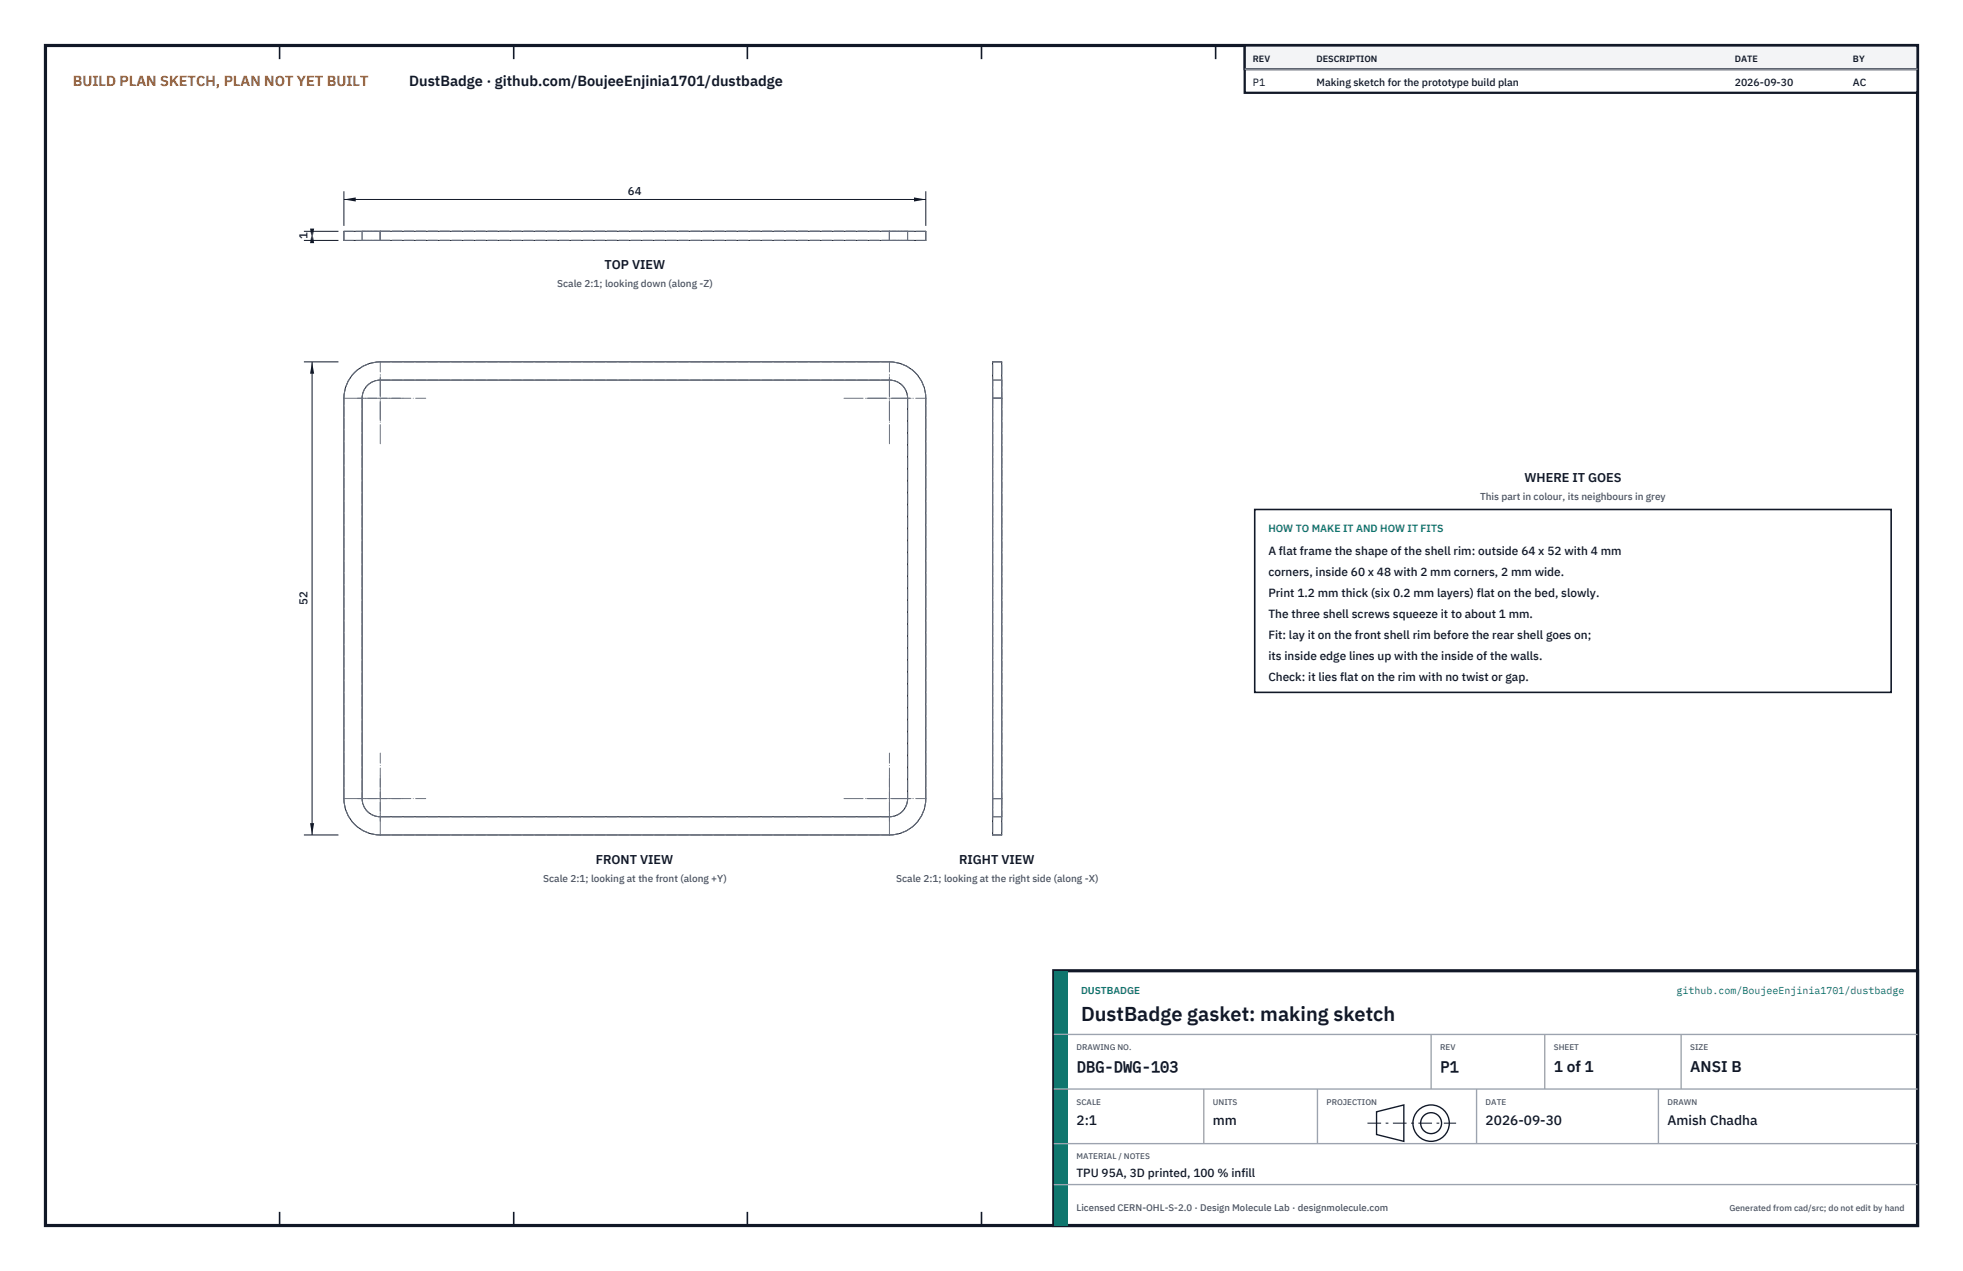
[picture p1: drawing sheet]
<svg xmlns="http://www.w3.org/2000/svg" width="432mm" height="279mm" viewBox="0 0 432 279" stroke-linecap="round" stroke-linejoin="round" font-family="sans-serif">
<defs><g id="words">
<text font-size="4.4" fill="#111827" x="237.8" y="224.4">DustBadge gasket: making sketch</text>
<g font-size="3.4" fill="#111827">
<text x="236.8" y="235.6">DBG-DWG-103</text>
<text x="316.8" y="235.6">P1</text>
<text x="341.8" y="235.6">1 of 1</text>
<text x="371.8" y="235.6">ANSI B</text>
</g>
<text font-size="3.2" fill="#b45309" x="16" y="19">BUILD PLAN SKETCH, PLAN NOT YET BUILT</text>
<text font-size="3.2" fill="#111827" x="90" y="19">DustBadge · github.com/BoujeeEnjinia1701/dustbadge</text>
<g font-size="3" fill="#111827">
<text x="236.8" y="247.2">2:1</text>
<text x="266.8" y="247.2">mm</text>
<text x="326.8" y="247.2">2026-09-30</text>
<text x="366.8" y="247.2">Amish Chadha</text>
</g>
<g font-size="2.8" fill="#111827">
<text x="133" y="59.2">TOP VIEW</text>
<text x="335.3" y="106">WHERE IT GOES</text>
<text x="131" y="189.9">FRONT VIEW</text>
<text x="211" y="189.9">RIGHT VIEW</text>
</g>
<g font-size="2.6" fill="#111827">
<text x="279" y="122">A flat frame the shape of the shell rim: outside 64 x 52 with 4 mm</text>
<text x="279" y="126.6">corners, inside 60 x 48 with 2 mm corners, 2 mm wide.</text>
<text x="279" y="131.2">Print 1.2 mm thick (six 0.2 mm layers) flat on the bed, slowly.</text>
<text x="279" y="135.8">The three shell screws squeeze it to about 1 mm.</text>
<text x="279" y="140.4">Fit: lay it on the front shell rim before the rear shell goes on;</text>
<text x="279" y="145">its inside edge lines up with the inside of the walls.</text>
<text x="279" y="149.6">Check: it lies flat on the rim with no twist or gap.</text>
<text x="236.8" y="258.8">TPU 95A, 3D printed, 100 % infill</text>
</g>
<g font-size="2.5" fill="#111827">
<text x="138.1" y="42.9">64</text>
<text x="67.7" y="52.6" transform="rotate(-90 67.7 52.6)">1</text>
<text x="67.7" y="133.1" transform="rotate(-90 67.7 133.1)">52</text>
</g>
<g font-size="2.3" fill="#111827">
<text x="275.6" y="18.8">P1</text>
<text x="289.6" y="18.8">Making sketch for the prototype build plan</text>
<text x="381.6" y="18.8">2026-09-30</text>
<text x="407.6" y="18.8">AC</text>
</g>
<text font-size="2.3" fill="#0f766e" x="279" y="117">HOW TO MAKE IT AND HOW IT FITS</text>
<g font-size="2.2" fill="#4b5563">
<text x="122.6" y="63.2">Scale 2:1; looking down (along -Z)</text>
<text x="325.6" y="110">This part in colour, its neighbours in grey</text>
<text x="119.5" y="193.9">Scale 2:1; looking at the front (along +Y)</text>
<text x="197.1" y="193.9">Scale 2:1; looking at the right side (along -X)</text>
</g>
<g font-size="2.2" fill="#0f766e">
<text x="237.8" y="218.4">DUSTBADGE</text>
<text x="368.8" y="218.4">github.com/BoujeeEnjinia1701/dustbadge</text>
</g>
<text font-size="2.1" fill="#4b5563" x="236.8" y="266.2">Licensed CERN-OHL-S-2.0 · Design Molecule Lab · designmolecule.com</text>
<g font-size="2" fill="#111827">
<text x="275.6" y="13.6">REV</text>
<text x="289.6" y="13.6">DESCRIPTION</text>
<text x="381.6" y="13.6">DATE</text>
<text x="407.6" y="13.6">BY</text>
</g>
<text font-size="1.9" fill="#4b5563" x="380.4" y="266.2">Generated from cad/src; do not edit by hand</text>
<g font-size="1.8" fill="#4b5563">
<text x="236.8" y="230.8">DRAWING NO.</text>
<text x="316.8" y="230.8">REV</text>
<text x="341.8" y="230.8">SHEET</text>
<text x="371.8" y="230.8">SIZE</text>
<text x="236.8" y="242.8">SCALE</text>
<text x="266.8" y="242.8">UNITS</text>
<text x="291.8" y="242.8">PROJECTION</text>
<text x="326.8" y="242.8">DATE</text>
<text x="366.8" y="242.8">DRAWN</text>
<text x="236.8" y="254.8">MATERIAL / NOTES</text>
</g>
</g></defs>
<path d="M10 10h411.8v259.4h-411.8z" fill="none" stroke="#111827" stroke-width=".7" stroke-linecap="butt"/>
<g fill="none" stroke="#111827" stroke-width=".35">
<path d="M61.5 10v3M113 10v3M164.4 10v3M215.9 10v3M267.4 10v3M318.9 10v3M370.3 10v3M61.5 266.4v3M113 266.4v3M164.4 266.4v3M215.9 266.4v3M267.4 266.4v3"/>
<path d="M318.9 266.4v3M370.3 266.4v3"/>
</g>
<path d="M83.6 50.8h-7.9v2h7.9M83.6 52.8h112M83.6 50.8h112M83.6 50.8v2M195.6 50.8h8.1v2h-8.1M195.6 50.8v2M78 81.9a8 8 0 0 1 5.6-2.4h112a8 8 0 0 1 8.1 8v88a8 8 0 0 1-8.1 8.1h-112a8 8 0 0 1-7.9-8.1v-88a8 8 0 0 1 2.3-5.6zM80.8 84.7l1.3-.8 1.5-.3h112a4 4 0 0 1 4.1 3.9v88a4 4 0 0 1-4.1 4.1h-112a4 4 0 0 1-3.9-4.1v-88l.3-1.5zM218.4 87.5v-8h1.9v8M218.4 87.5v96.1h1.9v-96.1M218.4 87.5h1.9M218.4 175.5h1.9" fill="none" stroke="#111727" stroke-width=".22"/>
<g fill="none" stroke="#6a7180" stroke-width=".22" stroke-dasharray="2.1 .5">
<path d="M75.7 52.8v-2M75.7 52.8h7.9M75.7 50.8h7.9M79.7 52.8h3.9M79.7 50.8h3.9M79.7 52.8v-2M83.6 52.8h112M83.6 52.8h-3.9M83.6 50.8h112M83.6 50.8h-3.9M83.6 52.8v-2M195.6 52.8h4.1"/>
<path d="M195.6 50.8h4.1M195.6 52.8v-2M199.7 52.8h-4.1M199.7 50.8h-4.1M199.7 52.8v-2M203.7 52.8h-8.1M203.7 50.8h-8.1M203.7 52.8v-2M83.6 79.5h112M218.4 79.5h1.9M75.7 87.5a8 8 0 0 1 7.9-8M79.7 87.5a4 4 0 0 1 3.9-3.9"/>
<path d="M79.7 87.5v88M83.6 83.6h112M195.6 83.6a4 4 0 0 1 4.1 3.9M199.7 87.5v88M203.7 87.5a8 8 0 0 0-8.1-8M218.4 87.5v-8M218.4 87.5v-3.9M218.4 83.6v3.9M218.4 87.5v88M218.4 83.6h1.9M218.4 87.5h1.9M220.3 87.5v-8"/>
<path d="M220.3 87.5v-3.9M220.3 83.6v3.9M220.3 87.5v88M75.7 175.5v-88M75.7 175.5a8 8 0 0 0 7.9 8.1M83.6 179.6h112M83.6 179.6a4 4 0 0 1-3.9-4.1M199.7 175.5a4 4 0 0 1-4.1 4.1M203.7 175.5a8 8 0 0 1-8.1 8.1M203.7 175.5v-88M218.4 175.5v-88M218.4 175.5v8.1"/>
<path d="M218.4 175.5v4.1M218.4 179.6v-4.1M218.4 179.6h1.9M218.4 175.5h1.9M220.3 175.5v-88M220.3 175.5v8.1M220.3 175.5v4.1M220.3 179.6v-4.1M83.6 183.6h112M218.4 183.6h1.9"/>
</g>
<g fill="none" stroke="#6a7180" stroke-width=".22" stroke-dasharray="4.2 .5 0 .5">
<path d="M83.6 52.8v-2M195.6 52.8v-2M75.7 87.5h18M78.7 87.5h10M83.6 97.6v-18.1M83.6 92.6v-10.1M185.7 87.5h18M190.7 87.5h10M195.6 97.6v-18.1M195.6 92.6v-10.1M218.4 87.5h1.9M75.7 175.5h18"/>
<path d="M78.7 175.5h10M185.7 175.5h18M190.7 175.5h10M218.4 175.5h1.9M83.6 183.6v-18M83.6 180.6v-10M195.6 183.6v-18M195.6 180.6v-10"/>
</g>
<path d="M75.7 42v7.6M75.7 43.9h128M203.7 42v7.6" fill="none" stroke="#111827" stroke-width=".22"/>
<path d="M75.7 43.9l2.6-.5v.9zM201.1 43.4v.9l2.6-.4z" fill="#111827"/>
<path d="M66.8 50.8h7.6M66.8 52.9h7.6M68.6 50.8v2.1" fill="none" stroke="#111827" stroke-width=".22"/>
<path d="M68.6 50.8l-.4 2.7h.9zM68.2 50.3h.9l-.5 2.6z" fill="#111827"/>
<path d="M66.8 79.5h7.6M68.6 79.5v104.1M66.8 183.6h7.6" fill="none" stroke="#111827" stroke-width=".22"/>
<path d="M68.6 79.5l-.4 2.7h.9zM68.2 181h.9l-.5 2.6z" fill="#111827"/>
<path d="M276 112h140v40.2h-140z" fill="#fff" stroke="#111827" stroke-width=".35"/>
<path d="M273.8 10h148v10.4h-148z" fill="#fff" stroke="#111827" stroke-width=".5"/>
<path d="M273.8 10h148v5.2h-148z" fill="#f3f4f6" stroke="#111827" stroke-width=".5"/>
<path d="M273.8 15.2h148" fill="none" stroke="#9ca3af" stroke-width=".3"/>
<path d="M231.8 213.4h190v56h-190z" fill="#fff" stroke="#111827" stroke-width=".7" stroke-linecap="butt"/>
<path d="M231.8 213.4h3v56h-3z" fill="#0f766e"/>
<path d="M231.8 227.4h190M231.8 239.4h190M264.8 239.4v12M289.8 239.4v12M314.8 227.4v12M324.8 239.4v12M339.8 227.4v12M364.8 239.4v12M369.8 227.4v12M231.8 251.4h190M231.8 260.4h190" fill="none" stroke="#9ca3af" stroke-width=".3"/>
<g fill="none" stroke="#111827" stroke-width=".3">
<path d="M302.8 244.4l6-1.5v8l-6-1.5z"/>
<circle cx="314.8" cy="246.9" r="4"/>
<circle cx="314.8" cy="246.9" r="2.3"/>
</g>
<path d="M300.8 246.9h19.5" fill="none" stroke="#111827" stroke-width=".22" stroke-dasharray="3 1 .6 1" stroke-linecap="butt"/>
<use href="#words"/>
</svg>
